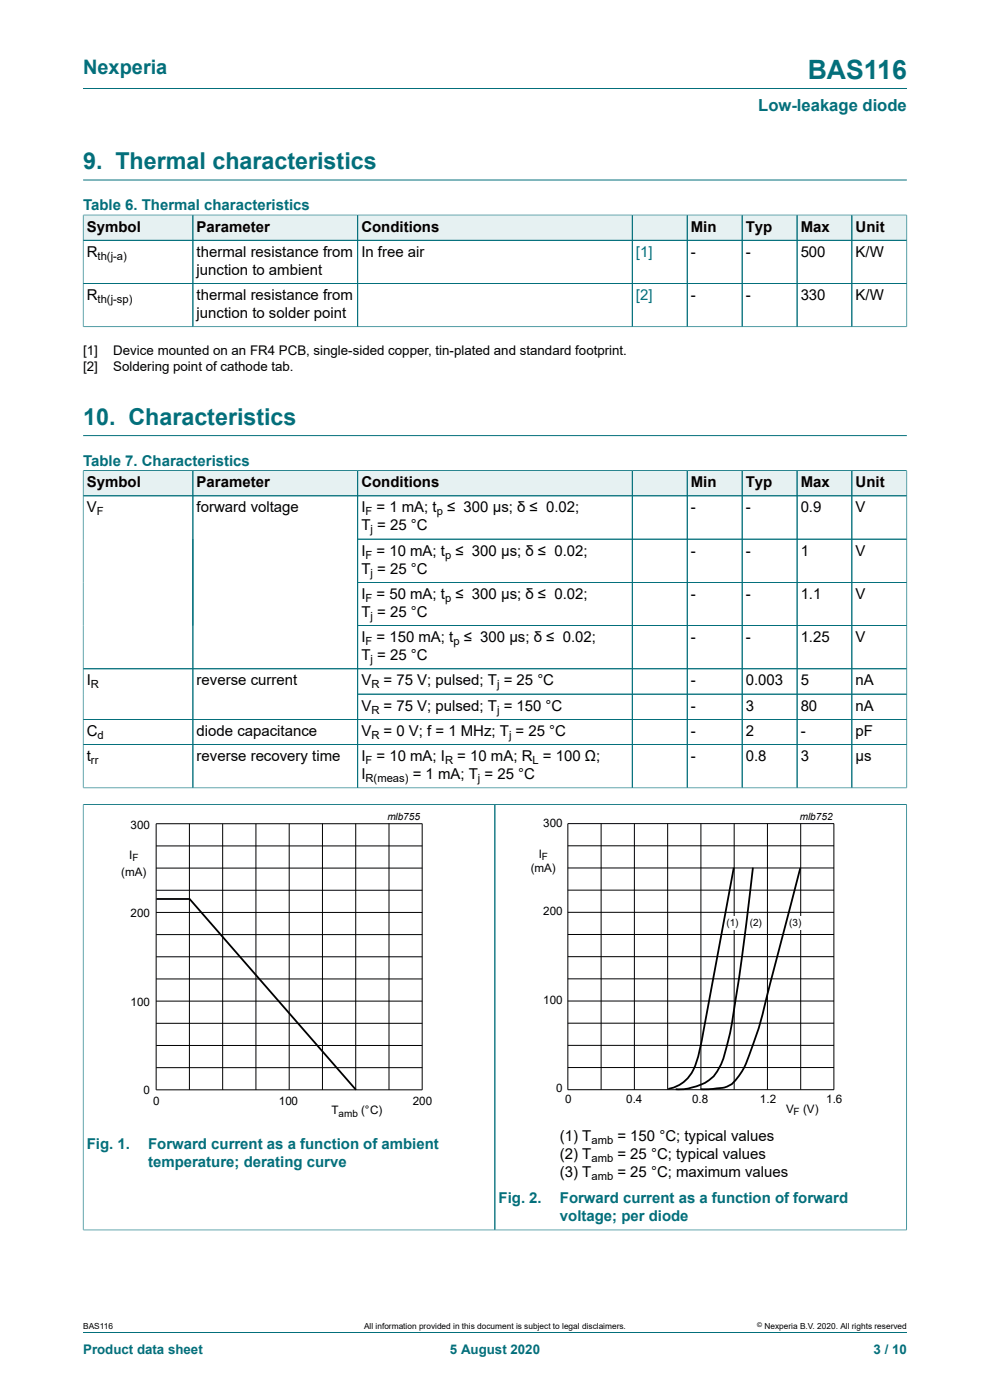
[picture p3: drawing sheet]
<svg xmlns="http://www.w3.org/2000/svg" width="210mm" height="297mm" viewBox="0 0 210 297" stroke-linecap="round" stroke-linejoin="round" font-family="sans-serif">
<defs><g id="words">
<text font-size="5.6" fill="#036f7b" x="171.3" y="16.8">BAS116</text>
<g font-size="4.9" fill="#036f7b">
<text x="17.6" y="35.9">9. Thermal characteristics</text>
<text x="17.6" y="90.1">10. Characteristics</text>
</g>
<text font-size="4.2" fill="#036f7b" x="17.6" y="15.6">Nexperia</text>
<text font-size="3.5" fill="#036f7b" x="160.8" y="23.7">Low-leakage diode</text>
<g font-size="3.2" fill="#036f7b">
<text x="17.6" y="44.5">Table 6. Thermal characteristics</text>
<text x="17.6" y="98.8">Table 7. Characteristics</text>
<text x="18.4" y="243.8">Fig. 1.</text>
<text x="31.4" y="243.8">Forward current as a function of ambient</text>
<text x="31.4" y="247.6">temperature; derating curve</text>
<text x="105.8" y="255.3">Fig. 2.</text>
<text x="118.8" y="255.3">Forward current as a function of forward</text>
<text x="118.8" y="259.1">voltage; per diode</text>
</g>
<g font-size="3.2">
<text x="18.4" y="49.1">Symbol</text>
<text x="41.7" y="49.1">Parameter</text>
<text x="76.7" y="49.1">Conditions</text>
<text x="146.5" y="49.1">Min</text>
<text x="158.2" y="49.1">Typ</text>
<text x="169.8" y="49.1">Max</text>
<text x="181.5" y="49.1">Unit</text>
<text x="18.4" y="54.5">R</text>
<text x="41.7" y="54.5">thermal resistance from</text>
<text x="41.7" y="58.3">junction to ambient</text>
<text x="76.7" y="54.5">In free air</text>
<text x="146.5" y="54.5">-</text>
<text x="158.2" y="54.5">-</text>
<text x="169.8" y="54.5">500</text>
<text x="181.5" y="54.5">K/W</text>
<text x="18.4" y="63.7">R</text>
<text x="41.7" y="63.7">thermal resistance from</text>
<text x="146.5" y="63.7">-</text>
<text x="158.2" y="63.7">-</text>
<text x="169.8" y="63.7">330</text>
<text x="181.5" y="63.7">K/W</text>
<text x="41.7" y="67.5">junction to solder point</text>
<text x="18.4" y="103.3">Symbol</text>
<text x="41.7" y="103.3">Parameter</text>
<text x="76.7" y="103.3">Conditions</text>
<text x="146.5" y="103.3">Min</text>
<text x="158.2" y="103.3">Typ</text>
<text x="169.8" y="103.3">Max</text>
<text x="181.5" y="103.3">Unit</text>
<text x="18.4" y="108.7">V</text>
<text x="41.7" y="108.7">forward voltage</text>
<text x="76.7" y="108.7">I</text>
<text x="76.7" y="112.5">T = 25 °C</text>
<text x="79.9" y="108.7">= 1 mA; t ≤ 300 µs; δ ≤ 0.02;</text>
<text x="146.5" y="108.7">-</text>
<text x="158.2" y="108.7">-</text>
<text x="169.8" y="108.7">0.9</text>
<text x="181.5" y="108.7">V</text>
<text x="76.7" y="117.9">I</text>
<text x="79.9" y="117.9">= 10 mA; t ≤ 300 µs; δ ≤ 0.02;</text>
<text x="146.5" y="117.9">-</text>
<text x="158.2" y="117.9">-</text>
<text x="169.8" y="117.9">1</text>
<text x="181.5" y="117.9">V</text>
<text x="76.7" y="121.7">T = 25 °C</text>
<text x="76.7" y="127">I</text>
<text x="76.7" y="130.9">T = 25 °C</text>
<text x="79.9" y="127">= 50 mA; t ≤ 300 µs; δ ≤ 0.02;</text>
<text x="146.5" y="127">-</text>
<text x="158.2" y="127">-</text>
<text x="169.8" y="127">1.1</text>
<text x="181.5" y="127">V</text>
<text x="76.7" y="136.2">I</text>
<text x="79.9" y="136.2">= 150 mA; t ≤ 300 µs; δ ≤ 0.02;</text>
<text x="146.5" y="136.2">-</text>
<text x="158.2" y="136.2">-</text>
<text x="169.8" y="136.2">1.25</text>
<text x="181.5" y="136.2">V</text>
<text x="76.7" y="140">T = 25 °C</text>
<text x="18.4" y="145.4">I</text>
<text x="41.7" y="145.4">reverse current</text>
<text x="76.7" y="145.4">V</text>
<text x="81.4" y="145.4">= 75 V; pulsed; T = 25 °C</text>
<text x="146.5" y="145.4">-</text>
<text x="158.2" y="145.4">0.003</text>
<text x="169.8" y="145.4">5</text>
<text x="181.5" y="145.4">nA</text>
<text x="76.7" y="150.8">V</text>
<text x="81.4" y="150.8">= 75 V; pulsed; T = 150 °C</text>
<text x="146.5" y="150.8">-</text>
<text x="158.2" y="150.8">3</text>
<text x="169.8" y="150.8">80</text>
<text x="181.5" y="150.8">nA</text>
<text x="18.4" y="156.1">C</text>
<text x="18.4" y="161.5">t</text>
<text x="41.7" y="156.1">diode capacitance</text>
<text x="41.7" y="161.5">reverse recovery time</text>
<text x="76.7" y="156.1">V</text>
<text x="76.7" y="161.5">I</text>
<text x="79.9" y="161.5">= 10 mA; I</text>
<text x="81.4" y="156.1">= 0 V; f = 1 MHz; T = 25 °C</text>
<text x="97" y="161.5">= 10 mA; R = 100 Ω;</text>
<text x="146.5" y="156.1">-</text>
<text x="146.5" y="161.5">-</text>
<text x="158.2" y="156.1">2</text>
<text x="158.2" y="161.5">0.8</text>
<text x="169.8" y="156.1">-</text>
<text x="169.8" y="161.5">3</text>
<text x="181.5" y="156.1">pF</text>
<text x="181.5" y="161.5">µs</text>
<text x="76.7" y="165.3">I</text>
<text x="87.5" y="165.3">= 1 mA; T = 25 °C</text>
<text x="118.8" y="242.1">(1) T</text>
<text x="118.8" y="245.9">(2) T</text>
<text x="131" y="242.1">= 150 °C; typical values</text>
<text x="131" y="245.9">= 25 °C; typical values</text>
<text x="118.8" y="249.7">(3) T</text>
<text x="131" y="249.7">= 25 °C; maximum values</text>
</g>
<g font-size="3.2" fill="#00f">
<text x="134.9" y="54.5">[1]</text>
<text x="134.9" y="63.7">[2]</text>
</g>
<g font-size="2.8">
<text x="17.6" y="75.3">[1]</text>
<text x="24" y="75.3">Device mounted on an FR4 PCB, single-sided copper, tin-plated and standard footprint.</text>
<text x="17.6" y="78.7">[2]</text>
<text x="24" y="78.7">Soldering point of cathode tab.</text>
</g>
<g font-size="2.8" fill="#036f7b">
<text x="17.6" y="287.2">Product data sheet</text>
<text x="95.4" y="287.2">5 August 2020</text>
<text x="185.3" y="287.2">3 / 10</text>
</g>
<g font-size="2.5">
<text x="27.7" y="175.8">300</text>
<text x="115.2" y="175.5">300</text>
<text x="25.7" y="185.7">(mA)</text>
<text x="27.4" y="182.2">I</text>
<text x="112.6" y="185">(mA)</text>
<text x="114.3" y="182">I</text>
<text x="27.7" y="194.5">200</text>
<text x="115.2" y="194.2">200</text>
<text x="27.7" y="213.4">100</text>
<text x="115.2" y="213">100</text>
<text x="30.4" y="232">0</text>
<text x="118" y="231.7">0</text>
<text x="32.5" y="234.4">0</text>
<text x="59.1" y="234.4">100</text>
<text x="70.3" y="236.4">T</text>
<text x="76.6" y="236.4">(°C)</text>
<text x="87.6" y="234.4">200</text>
<text x="119.9" y="234">0</text>
<text x="132.8" y="234">0.4</text>
<text x="146.8" y="234">0.8</text>
<text x="161.2" y="234">1.2</text>
<text x="166.7" y="236.1">V</text>
<text x="170.4" y="236.1">(V)</text>
<text x="175.2" y="234">1.6</text>
</g>
<g font-size="2.4">
<text x="20.7" y="55.1">th(j-a)</text>
<text x="20.7" y="64.3">th(j-sp)</text>
<text x="20.5" y="109.3">F</text>
<text x="77.5" y="109.3">F</text>
<text x="78.6" y="113.1">j</text>
<text x="92.6" y="109.3">p</text>
<text x="77.5" y="118.5">F</text>
<text x="94.4" y="118.5">p</text>
<text x="78.6" y="122.3">j</text>
<text x="77.5" y="127.7">F</text>
<text x="78.6" y="131.5">j</text>
<text x="94.4" y="127.7">p</text>
<text x="77.5" y="136.8">F</text>
<text x="96.2" y="136.8">p</text>
<text x="78.6" y="140.6">j</text>
<text x="19.3" y="146">R</text>
<text x="78.8" y="146">R</text>
<text x="105.4" y="146">j</text>
<text x="78.8" y="151.4">R</text>
<text x="105.4" y="151.4">j</text>
<text x="20.7" y="156.7">d</text>
<text x="78.8" y="156.7">R</text>
<text x="108" y="156.7">j</text>
<text x="19.3" y="162.1">rr</text>
<text x="77.5" y="162.1">F</text>
<text x="77.5" y="165.9">R(meas)</text>
<text x="94.4" y="162.1">R</text>
<text x="101.4" y="165.9">j</text>
<text x="113" y="162.1">L</text>
<text x="125.5" y="242.7">amb</text>
<text x="125.5" y="246.5">amb</text>
<text x="125.5" y="250.3">amb</text>
</g>
<g font-size="2.1">
<text x="82.2" y="173.9">mlb755</text>
<text x="169.7" y="174">mlb752</text>
<text x="28.1" y="182.8">F</text>
<text x="114.9" y="182.4">F</text>
<text x="154.1" y="196.4">(1</text>
<text x="155.9" y="196.4">)</text>
<text x="159.1" y="196.4">(2)</text>
<text x="167.4" y="196.4">(</text>
<text x="168.1" y="196.4">3)</text>
<text x="71.8" y="236.9">amb</text>
<text x="168.3" y="236.5">F</text>
</g>
<g font-size="1.8">
<text x="17.6" y="282">BAS116</text>
<text x="77.2" y="282">All information provided in this document is subject to legal disclaimers.</text>
<text x="162.2" y="282">Nexperia B.V. 2020. All rights reserved</text>
</g>
<text font-size="1.4" x="160.6" y="281.6">©</text>
</g></defs>
<path d="M17.6 18.8h174.8M17.6 38.2h174.8" fill="none" stroke="#036f7b" stroke-width=".21"/>
<path d="M17.7 45.7h23.2v5.2h-23.2z" fill="#e6f1f2"/>
<path d="M17.6 45.5v5.5h23.3v-5.4h-23.3" fill="none" stroke="#036f7b" stroke-width=".21"/>
<path d="M41 45.7h34.8v5.2h-34.8z" fill="#e6f1f2"/>
<path d="M40.9 45.6h35v5.4h-35z" fill="none" stroke="#036f7b" stroke-width=".21"/>
<path d="M75.9 45.7h58.1v5.2h-58.1z" fill="#e6f1f2"/>
<path d="M75.9 45.6h58.2v5.4h-58.2z" fill="none" stroke="#036f7b" stroke-width=".21"/>
<path d="M134.2 45.7h11.5v5.2h-11.5z" fill="#e6f1f2"/>
<path d="M134.1 45.6h11.7v5.4h-11.7z" fill="none" stroke="#036f7b" stroke-width=".21"/>
<path d="M145.8 45.7h11.5v5.2h-11.5z" fill="#e6f1f2"/>
<path d="M145.8 45.6h11.6v5.4h-11.6z" fill="none" stroke="#036f7b" stroke-width=".21"/>
<path d="M157.5 45.7h11.5v5.2h-11.5z" fill="#e6f1f2"/>
<path d="M157.4 45.6h11.7v5.4h-11.7z" fill="none" stroke="#036f7b" stroke-width=".21"/>
<path d="M169.1 45.7h11.5v5.2h-11.5z" fill="#e6f1f2"/>
<path d="M169.1 45.6h11.6v5.4h-11.6z" fill="none" stroke="#036f7b" stroke-width=".21"/>
<path d="M180.8 45.7h11.5v5.2h-11.5z" fill="#e6f1f2"/>
<g fill="none" stroke="#036f7b" stroke-width=".21">
<path d="M17.6 51h174.8M17.6 45.7v23.7M17.7 45.6h174.7M40.9 45.7v23.6M75.9 45.7v23.6M134.1 45.7v23.6M145.8 45.7v23.6M157.4 45.7v23.6M169.1 45.7v23.6M180.7 45.6v23.7M192.4 45.5v23.9M17.6 69.3h174.8"/>
<path d="M17.6 60.1h174.8M17.6 92.4h174.8"/>
</g>
<path d="M17.7 99.9h23.2v5.2h-23.2z" fill="#e6f1f2"/>
<path d="M17.6 99.8v5.4h23.3v-5.4h-23.3" fill="none" stroke="#036f7b" stroke-width=".21"/>
<path d="M41 99.9h34.8v5.2h-34.8z" fill="#e6f1f2"/>
<path d="M40.9 99.8h35v5.4h-35z" fill="none" stroke="#036f7b" stroke-width=".21"/>
<path d="M75.9 99.9h58.1v5.2h-58.1z" fill="#e6f1f2"/>
<path d="M75.9 99.8h58.2v5.4h-58.2z" fill="none" stroke="#036f7b" stroke-width=".21"/>
<path d="M134.2 99.9h11.5v5.2h-11.5z" fill="#e6f1f2"/>
<path d="M134.1 99.8h11.7v5.4h-11.7z" fill="none" stroke="#036f7b" stroke-width=".21"/>
<path d="M145.8 99.9h11.5v5.2h-11.5z" fill="#e6f1f2"/>
<path d="M145.8 99.8h11.6v5.4h-11.6z" fill="none" stroke="#036f7b" stroke-width=".21"/>
<path d="M157.5 99.9h11.5v5.2h-11.5z" fill="#e6f1f2"/>
<path d="M157.4 99.8h11.7v5.4h-11.7z" fill="none" stroke="#036f7b" stroke-width=".21"/>
<path d="M169.1 99.9h11.5v5.2h-11.5z" fill="#e6f1f2"/>
<path d="M169.1 99.8h11.6v5.4h-11.6z" fill="none" stroke="#036f7b" stroke-width=".21"/>
<path d="M180.8 99.9h11.5v5.2h-11.5z" fill="#e6f1f2"/>
<g fill="none" stroke="#036f7b" stroke-width=".21">
<path d="M17.6 99.9v67.3M17.7 99.8h174.7M40.9 99.9v67.2M75.9 99.9v67.2M134.1 99.9v67.2M145.8 99.9v67.2M157.4 99.9v67.2M169.1 99.9v67.2M180.7 99.8v67.3M192.4 99.8v67.4M17.6 105.2h174.8M75.9 114.4h116.5"/>
<path d="M75.9 123.5h116.5M75.9 132.7h116.5M17.6 141.9h174.8M17.6 152.6h174.8M17.6 158h174.8M75.9 147.2h116.5M17.6 167.1h174.8M17.6 170.7h174.8M17.6 170.6v90.4M105 170.7v90.2M192.3 170.6v90.4M17.6 260.9h174.8"/>
</g>
<path d="M33.2 190.7h7l35.3 40.5M155.7 184.1l-6.5 34.6a35.5 35.5 0 0 1-2.2 8.3 7.2 7.2 0 0 1-5.3 4M159.7 184.1l-2.3 18.7-1.4 9.4a59.6 59.6 0 0 1-3.1 13.6 8.6 8.6 0 0 1-6.9 5.1l-2.7 .2M169.8 184.1l-6.4 24.4a105.6 105.6 0 0 1-4.5 15.4 14.2 14.2 0 0 1-3.7 6.1 5 5 0 0 1-3.1 .9l-3.5 .2" fill="none" stroke="#000" stroke-width=".38"/>
<g fill="none" stroke="#000" stroke-width=".21">
<path d="M33.1 174.7h56.5v56.5h-56.5zM33.1 179.5h56.5M40.2 174.7v56.5M47.2 174.7v56.5M54.3 174.7v56.5M61.3 174.7v56.5M68.4 174.7v56.5M75.5 174.7v56.5M82.5 174.7v56.5M120.5 174.7h56.4v56.5h-56.4zM120.5 179.4h56.4M127.5 174.7v56.5"/>
<path d="M134.6 174.7v56.5M141.6 174.7v56.5M148.7 174.7v56.5M155.7 174.7v56.5M162.8 174.7v56.5M169.8 174.7v56.5M33.1 198.3h56.5M33.1 193.6h56.5M33.1 184.2h56.5M33.1 188.9h56.5M120.5 193.5h56.4M120.5 188.8h56.4"/>
<path d="M120.5 198.2h56.4M120.5 184.1h56.4M33.1 212.4h56.5M33.1 217.1h56.5M33.1 203h56.5M33.1 207.7h56.5M120.5 212.4h56.4M120.5 207.7h56.4M120.5 217.1h56.4M120.5 203h56.4M33.1 221.8h56.5M33.1 226.5h56.5"/>
<path d="M120.5 221.8h56.4M120.5 226.5h56.4"/>
</g>
<path d="M20.4 171.9h81.8v66.3h-81.8zM107.7 171.9h81.9v66.3h-81.9z" fill="none" stroke="#fff" stroke-width=".21"/>
<g fill="#fff">
<path d="M154 194.4h3.2v2.8h-3.2z"/>
<path d="M158.9 194.4h3.2v2.8h-3.2z"/>
<path d="M167.6 194.4h3.1v2.8h-3.1z"/>
</g>
<path d="M17.6 170.7v90.2M17.7 170.7h174.6M105 170.7v90.2M192.3 170.7v90.2M17.7 260.9h174.6M17.6 282.6h174.8" fill="none" stroke="#036f7b" stroke-width=".21"/>
<use href="#words"/>
</svg>
